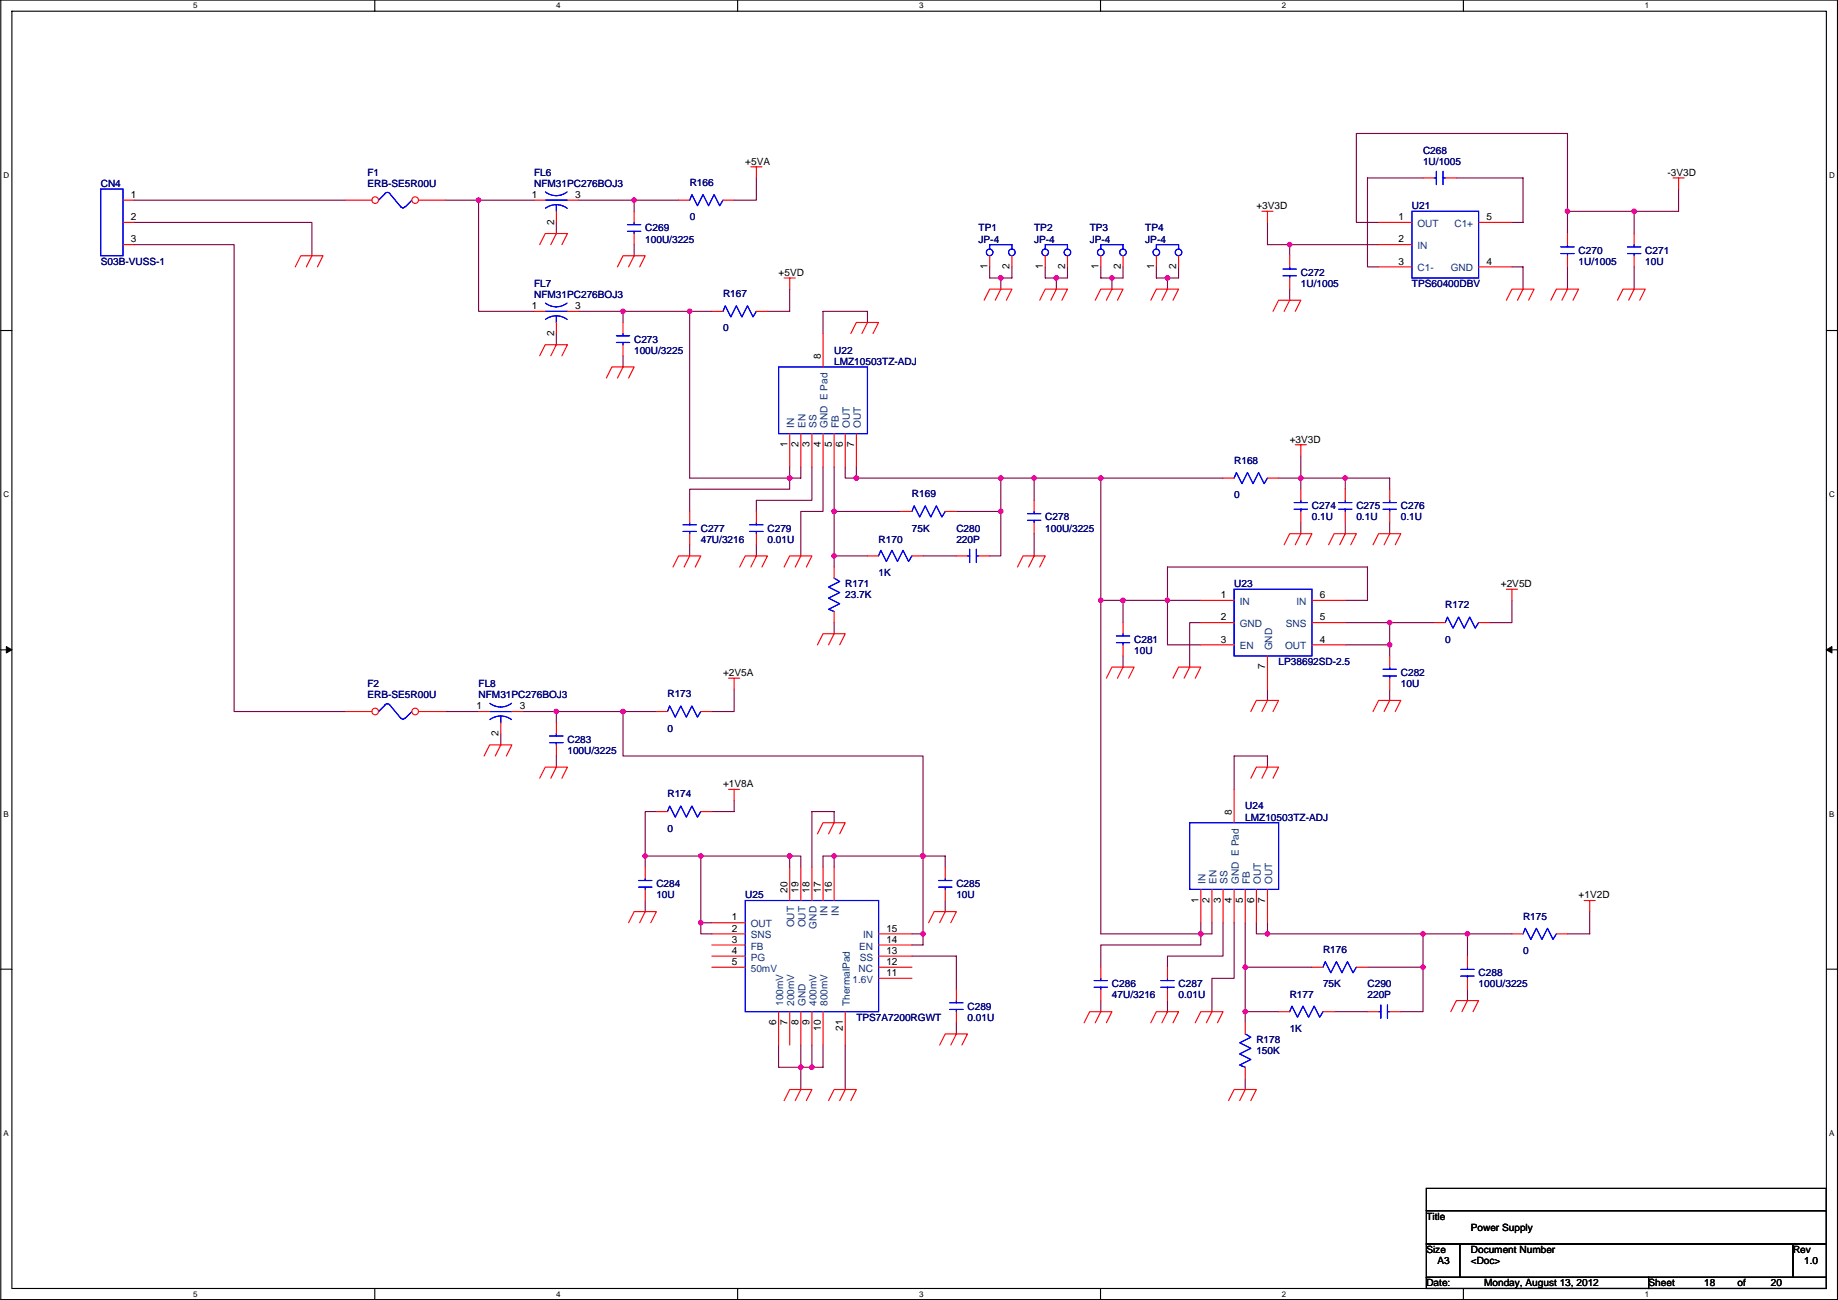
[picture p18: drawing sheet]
<svg xmlns="http://www.w3.org/2000/svg" width="420mm" height="297mm" viewBox="0 0 420 297" stroke-linecap="round" stroke-linejoin="round" font-family="sans-serif">
<defs><g id="words">
<g font-size="2.3" fill="#000080">
<text x="325.3" y="35.1">C268</text>
<text x="84" y="40.2">F1</text>
<text x="122.1" y="40.2">FL6</text>
<text x="325.3" y="37.6">1U/1005</text>
<text x="23" y="42.7">CN4</text>
<text x="84" y="42.7">ERB-SE5R00U</text>
<text x="122.1" y="42.7">NFM31PC276BOJ3</text>
<text x="157.7" y="42.5">R166</text>
<text x="322.8" y="47.8">U21</text>
<text x="147.5" y="52.9">C269</text>
<text x="157.7" y="50.3">0</text>
<text x="223.7" y="52.9">TP1</text>
<text x="236.4" y="52.9">TP2</text>
<text x="249.1" y="52.9">TP3</text>
<text x="261.8" y="52.9">TP4</text>
<text x="147.5" y="55.4">100U/3225</text>
<text x="223.7" y="55.4">JP-4</text>
<text x="236.4" y="55.4">JP-4</text>
<text x="249.1" y="55.4">JP-4</text>
<text x="261.8" y="55.4">JP-4</text>
<text x="360.9" y="58">C270</text>
<text x="376.1" y="58">C271</text>
<text x="23" y="60.5">S03B-VUSS-1</text>
<text x="122.1" y="65.6">FL7</text>
<text x="297.4" y="63">C272</text>
<text x="297.4" y="65.6">1U/1005</text>
<text x="322.8" y="65.6">TPS60400DBV</text>
<text x="360.9" y="60.5">1U/1005</text>
<text x="376.1" y="60.5">10U</text>
<text x="122.1" y="68.1">NFM31PC276BOJ3</text>
<text x="165.3" y="67.9">R167</text>
<text x="165.3" y="75.7">0</text>
<text x="145" y="78.3">C273</text>
<text x="145" y="80.8">100U/3225</text>
<text x="190.7" y="80.8">U22</text>
<text x="190.7" y="83.4">LMZ10503TZ-ADJ</text>
<text x="282.1" y="106">R168</text>
<text x="208.5" y="113.6">R169</text>
<text x="282.1" y="113.8">0</text>
<text x="238.9" y="118.9">C278</text>
<text x="299.9" y="116.4">C274</text>
<text x="299.9" y="118.9">0.1U</text>
<text x="310.1" y="116.4">C275</text>
<text x="310.1" y="118.9">0.1U</text>
<text x="320.2" y="116.4">C276</text>
<text x="320.2" y="118.9">0.1U</text>
<text x="160.2" y="121.5">C277</text>
<text x="160.2" y="124">47U/3216</text>
<text x="175.4" y="121.5">C279</text>
<text x="175.4" y="124">0.01U</text>
<text x="200.8" y="124">R170</text>
<text x="208.5" y="121.5">75K</text>
<text x="218.6" y="121.5">C280</text>
<text x="218.6" y="124">220P</text>
<text x="238.9" y="121.5">100U/3225</text>
<text x="200.8" y="131.6">1K</text>
<text x="193.2" y="134.2">R171</text>
<text x="193.2" y="136.7">23.7K</text>
<text x="282.1" y="134.2">U23</text>
<text x="330.4" y="139">R172</text>
<text x="259.3" y="146.9">C281</text>
<text x="259.3" y="149.4">10U</text>
<text x="330.4" y="146.9">0</text>
<text x="292.3" y="151.9">LP38692SD-2.5</text>
<text x="320.2" y="154.5">C282</text>
<text x="84" y="157">F2</text>
<text x="84" y="159.6">ERB-SE5R00U</text>
<text x="109.4" y="157">FL8</text>
<text x="109.4" y="159.6">NFM31PC276BOJ3</text>
<text x="152.6" y="159.3">R173</text>
<text x="320.2" y="157">10U</text>
<text x="152.6" y="167.2">0</text>
<text x="129.7" y="169.7">C283</text>
<text x="129.7" y="172.3">100U/3225</text>
<text x="152.6" y="182.2">R174</text>
<text x="284.7" y="185">U24</text>
<text x="152.6" y="190">0</text>
<text x="284.7" y="187.5">LMZ10503TZ-ADJ</text>
<text x="150" y="202.7">C284</text>
<text x="218.6" y="202.7">C285</text>
<text x="150" y="205.3">10U</text>
<text x="170.4" y="205.3">U25</text>
<text x="218.6" y="205.3">10U</text>
<text x="348.2" y="210.1">R175</text>
<text x="302.4" y="217.7">R176</text>
<text x="348.2" y="218">0</text>
<text x="254.2" y="225.6">C286</text>
<text x="269.4" y="225.6">C287</text>
<text x="302.4" y="225.6">75K</text>
<text x="312.6" y="225.6">C290</text>
<text x="338" y="223.1">C288</text>
<text x="338" y="225.6">100U/3225</text>
<text x="195.8" y="233.2">TPS7A7200RGWT</text>
<text x="221.2" y="230.7">C289</text>
<text x="221.2" y="233.2">0.01U</text>
<text x="254.2" y="228.1">47U/3216</text>
<text x="269.4" y="228.1">0.01U</text>
<text x="294.8" y="228.1">R177</text>
<text x="312.6" y="228.1">220P</text>
<text x="287.2" y="238.3">R178</text>
<text x="294.8" y="235.8">1K</text>
<text x="287.2" y="240.8">150K</text>
</g>
<g font-size="2.3">
<text x="170.4" y="37.6">+5VA</text>
<text x="381.2" y="40.2">-3V3D</text>
<text x="29.9" y="45.2">1</text>
<text x="121.6" y="45.2">1</text>
<text x="131.5" y="45.2">3</text>
<text x="287.2" y="47.8">+3V3D</text>
<text x="29.9" y="50.3">2</text>
<text x="126.7" y="51.4" transform="rotate(-90 126.7 51.4)">2</text>
<text x="319.7" y="50.3">1</text>
<text x="339.8" y="50.3">5</text>
<text x="29.9" y="55.4">3</text>
<text x="319.7" y="55.4">2</text>
<text x="178" y="63">+5VD</text>
<text x="225.7" y="61.5" transform="rotate(-90 225.7 61.5)">1</text>
<text x="230.8" y="61.5" transform="rotate(-90 230.8 61.5)">2</text>
<text x="238.4" y="61.5" transform="rotate(-90 238.4 61.5)">1</text>
<text x="243.5" y="61.5" transform="rotate(-90 243.5 61.5)">2</text>
<text x="251.1" y="61.5" transform="rotate(-90 251.1 61.5)">1</text>
<text x="256.2" y="61.5" transform="rotate(-90 256.2 61.5)">2</text>
<text x="263.8" y="61.5" transform="rotate(-90 263.8 61.5)">1</text>
<text x="268.9" y="61.5" transform="rotate(-90 268.9 61.5)">2</text>
<text x="319.7" y="60.5">3</text>
<text x="339.8" y="60.5">4</text>
<text x="121.6" y="70.6">1</text>
<text x="131.5" y="70.6">3</text>
<text x="126.7" y="76.8" transform="rotate(-90 126.7 76.8)">2</text>
<text x="187.6" y="82.1" transform="rotate(-90 187.6 82.1)">8</text>
<text x="294.8" y="101.1">+3V3D</text>
<text x="180" y="102.2" transform="rotate(-90 180 102.2)">1</text>
<text x="182.5" y="102.2" transform="rotate(-90 182.5 102.2)">2</text>
<text x="185.1" y="102.2" transform="rotate(-90 185.1 102.2)">3</text>
<text x="187.6" y="102.2" transform="rotate(-90 187.6 102.2)">4</text>
<text x="190.2" y="102.2" transform="rotate(-90 190.2 102.2)">5</text>
<text x="192.7" y="102.2" transform="rotate(-90 192.7 102.2)">6</text>
<text x="195.2" y="102.2" transform="rotate(-90 195.2 102.2)">7</text>
<text x="279.1" y="136.7">1</text>
<text x="301.7" y="136.7">6</text>
<text x="343.1" y="134.2">+2V5D</text>
<text x="279.1" y="141.7">2</text>
<text x="301.7" y="141.7">5</text>
<text x="279.1" y="146.8">3</text>
<text x="301.7" y="146.8">4</text>
<text x="165.3" y="154.5">+2V5A</text>
<text x="289.2" y="153" transform="rotate(-90 289.2 153)">7</text>
<text x="108.9" y="162.1">1</text>
<text x="118.8" y="162.1">3</text>
<text x="114" y="168.2" transform="rotate(-90 114 168.2)">2</text>
<text x="165.3" y="179.9">+1V8A</text>
<text x="281.6" y="186.2" transform="rotate(-90 281.6 186.2)">8</text>
<text x="180" y="204" transform="rotate(-90 180 204)">20</text>
<text x="182.5" y="204" transform="rotate(-90 182.5 204)">19</text>
<text x="185.1" y="204" transform="rotate(-90 185.1 204)">18</text>
<text x="187.6" y="204" transform="rotate(-90 187.6 204)">17</text>
<text x="190.2" y="204" transform="rotate(-90 190.2 204)">16</text>
<text x="274" y="206.3" transform="rotate(-90 274 206.3)">1</text>
<text x="276.5" y="206.3" transform="rotate(-90 276.5 206.3)">2</text>
<text x="279.1" y="206.3" transform="rotate(-90 279.1 206.3)">3</text>
<text x="281.6" y="206.3" transform="rotate(-90 281.6 206.3)">4</text>
<text x="284.1" y="206.3" transform="rotate(-90 284.1 206.3)">5</text>
<text x="286.7" y="206.3" transform="rotate(-90 286.7 206.3)">6</text>
<text x="289.2" y="206.3" transform="rotate(-90 289.2 206.3)">7</text>
<text x="360.9" y="205.3">+1V2D</text>
<text x="167.3" y="210.3">1</text>
<text x="167.3" y="212.9">2</text>
<text x="167.3" y="215.4">3</text>
<text x="202.6" y="215.4">14</text>
<text x="202.6" y="212.9">15</text>
<text x="167.3" y="217.9">4</text>
<text x="167.3" y="220.5">5</text>
<text x="202.6" y="220.5">12</text>
<text x="202.6" y="217.9">13</text>
<text x="202.6" y="223">11</text>
<text x="177.5" y="234.2" transform="rotate(-90 177.5 234.2)">6</text>
<text x="180" y="234.2" transform="rotate(-90 180 234.2)">7</text>
<text x="182.5" y="234.2" transform="rotate(-90 182.5 234.2)">8</text>
<text x="185.1" y="234.2" transform="rotate(-90 185.1 234.2)">9</text>
<text x="187.6" y="235.5" transform="rotate(-90 187.6 235.5)">10</text>
<text x="192.7" y="235.5" transform="rotate(-90 192.7 235.5)">21</text>
<text x="326.1" y="278.7">Title</text>
<text x="336.2" y="281.2">Power Supply</text>
<text x="326.1" y="286.3">Size</text>
<text x="336.2" y="286.3">Document Number</text>
<text x="409.9" y="286.3">Rev</text>
<text x="326.1" y="293.9">Date:</text>
<text x="328.6" y="288.8">A3</text>
<text x="336.2" y="288.8">&lt;Doc&gt;</text>
<text x="339.3" y="293.9">Monday, August 13, 2012</text>
<text x="376.9" y="293.9">Sheet</text>
<text x="389.6" y="293.9">18</text>
<text x="397.2" y="293.9">of</text>
<text x="404.8" y="293.9">20</text>
<text x="412.4" y="288.8">1.0</text>
</g>
<g font-size="2.3" fill="#004080">
<text x="324" y="51.9">OUT</text>
<text x="332.5" y="51.9">C1+</text>
<text x="324" y="56.9">IN</text>
<text x="324" y="62">C1-</text>
<text x="331.6" y="62">GND</text>
<text x="181.6" y="97.8" transform="rotate(-90 181.6 97.8)">IN</text>
<text x="184.1" y="97.8" transform="rotate(-90 184.1 97.8)">EN</text>
<text x="186.7" y="97.8" transform="rotate(-90 186.7 97.8)">SS</text>
<text x="189.2" y="97.8" transform="rotate(-90 189.2 97.8)">GND E Pad</text>
<text x="191.7" y="97.8" transform="rotate(-90 191.7 97.8)">FB</text>
<text x="194.3" y="97.8" transform="rotate(-90 194.3 97.8)">OUT</text>
<text x="196.8" y="97.8" transform="rotate(-90 196.8 97.8)">OUT</text>
<text x="283.4" y="138.2">IN</text>
<text x="283.4" y="143.3">GND</text>
<text x="293.9" y="143.3">SNS</text>
<text x="296.3" y="138.2">IN</text>
<text x="283.4" y="148.4">EN</text>
<text x="290.8" y="148.6" transform="rotate(-90 290.8 148.6)">GND</text>
<text x="293.8" y="148.4">OUT</text>
<text x="275.6" y="202" transform="rotate(-90 275.6 202)">IN</text>
<text x="278.1" y="202" transform="rotate(-90 278.1 202)">EN</text>
<text x="280.6" y="202" transform="rotate(-90 280.6 202)">SS</text>
<text x="283.2" y="202" transform="rotate(-90 283.2 202)">GND E Pad</text>
<text x="285.7" y="202" transform="rotate(-90 285.7 202)">FB</text>
<text x="288.3" y="202" transform="rotate(-90 288.3 202)">OUT</text>
<text x="290.8" y="202" transform="rotate(-90 290.8 202)">OUT</text>
<text x="189.2" y="209.3" transform="rotate(-90 189.2 209.3)">IN</text>
<text x="191.7" y="209.3" transform="rotate(-90 191.7 209.3)">IN</text>
<text x="171.6" y="211.9">OUT</text>
<text x="171.6" y="214.4">SNS</text>
<text x="181.6" y="211.9" transform="rotate(-90 181.6 211.9)">OUT</text>
<text x="184.1" y="211.9" transform="rotate(-90 184.1 211.9)">OUT</text>
<text x="186.7" y="212.2" transform="rotate(-90 186.7 212.2)">GND</text>
<text x="197.3" y="214.4">IN</text>
<text x="171.6" y="217">FB</text>
<text x="171.6" y="219.5">PG</text>
<text x="196.4" y="217">EN</text>
<text x="196.5" y="219.5">SS</text>
<text x="171.6" y="222">50mV</text>
<text x="194.9" y="224.6">1.6V</text>
<text x="196.3" y="222">NC</text>
<text x="179" y="229.9" transform="rotate(-90 179 229.9)">100mV</text>
<text x="181.6" y="229.9" transform="rotate(-90 181.6 229.9)">200mV</text>
<text x="184.1" y="229.9" transform="rotate(-90 184.1 229.9)">GND</text>
<text x="186.7" y="229.9" transform="rotate(-90 186.7 229.9)">400mV</text>
<text x="189.2" y="229.9" transform="rotate(-90 189.2 229.9)">800mV</text>
<text x="194.3" y="229.9" transform="rotate(-90 194.3 229.9)">ThermalPad</text>
</g>
<g font-size="1.8">
<text x="44.2" y="1.9">5</text>
<text x="127.1" y="1.9">4</text>
<text x="210.1" y="1.9">3</text>
<text x="293" y="1.9">2</text>
<text x="376" y="1.9">1</text>
<text x=".8" y="40.7">D</text>
<text x="418.1" y="40.7">D</text>
<text x=".8" y="113.6">C</text>
<text x="418.1" y="113.6">C</text>
<text x=".8" y="186.6">B</text>
<text x="418.1" y="186.6">B</text>
<text x=".8" y="259.5">A</text>
<text x="418.1" y="259.5">A</text>
<text x="44.2" y="296.3">5</text>
<text x="127.1" y="296.3">4</text>
<text x="210.1" y="296.3">3</text>
<text x="293" y="296.3">2</text>
<text x="376" y="296.3">1</text>
</g>
</g></defs>
<path d="M.2 0h419.8v296.9h-419.8zM2.7 2.6h414.8v291.8h-414.8z" fill="none" stroke="#000" stroke-width=".25"/>
<g fill="#fff">
<path d="M44.2 .3h1v2h-1z"/>
<path d="M44.2 294.7h1v2h-1z"/>
</g>
<path d="M85.7 0v2.6M85.7 294.4v2.5" fill="none" stroke="#000" stroke-width=".25"/>
<g fill="#fff">
<path d="M127.1 .3h1v2h-1z"/>
<path d="M127.1 294.7h1v2h-1z"/>
</g>
<path d="M168.6 0v2.6M168.6 294.4v2.5" fill="none" stroke="#000" stroke-width=".25"/>
<g fill="#fff">
<path d="M210.1 .3h1v2h-1z"/>
<path d="M210.1 294.7h1v2h-1z"/>
</g>
<path d="M251.6 0v2.6M251.6 294.4v2.5" fill="none" stroke="#000" stroke-width=".25"/>
<g fill="#fff">
<path d="M293 .3h1v2h-1z"/>
<path d="M293 294.7h1v2h-1z"/>
</g>
<path d="M334.5 0v2.6M334.5 294.4v2.5" fill="none" stroke="#000" stroke-width=".25"/>
<g fill="#fff">
<path d="M376 .3h1v2h-1z"/>
<path d="M376 294.7h1v2h-1z"/>
<path d="M.8 39h1.3v2.1h-1.3z"/>
<path d="M418.1 39h1.3v2.1h-1.3z"/>
<path d="M.8 112h1.3v2h-1.3z"/>
<path d="M418.1 112h1.3v2h-1.3z"/>
</g>
<path d="M.2 75.5h2.5M417.5 75.5h2.5" fill="none" stroke="#000" stroke-width=".25"/>
<g fill="#fff">
<path d="M.8 185h1.2v2h-1.2z"/>
<path d="M418.1 185h1.2v2h-1.2z"/>
</g>
<path d="M.2 148.5h2.5M417.5 148.5h2.5" fill="none" stroke="#000" stroke-width=".25"/>
<path d="M1.4 147.7l1.3 .8-1.3 .7zM417.5 148.5l1.3-.8v1.5z" fill="#000" stroke="#000" stroke-width=".23"/>
<g fill="#fff">
<path d="M.8 257.9h1.2v2h-1.2z"/>
<path d="M418.1 257.9h1.2v2h-1.2z"/>
</g>
<path d="M.2 221.4h2.5M417.5 221.4h2.5M326.1 271.5h91.4v5.1h-91.4zM326.1 276.6h91.4v7.6h-91.4zM326.1 291.9h50.8v2.5h-50.8zM326.1 284.2h7.6v7.7h-7.6zM333.7 284.2h76.2v7.7h-76.2zM376.9 291.9h40.6v2.5h-40.6zM409.9 284.2h7.6v7.7h-7.6z" fill="none" stroke="#000" stroke-width=".25"/>
<g fill="none" stroke="#800040" stroke-width=".25">
<path d="M30.7 55.9h22.8v106.7h25.4M30.7 50.8h40.6v7.6M30.7 45.7h48.2M101.8 45.7h7.6M122.1 45.7h-12.7v25.4h12.7M127.2 50.8v2.6M132.3 45.7h12.7M145 55.9v2.5M155.1 45.7h-10.1v2.6M172.9 40.7v5h-5.1M289.7 50.8v5.1h5.1v2.5M294.8 55.9h20.3"/>
<path d="M325.3 40.7h-12.7v20.3h2.5M332.9 40.7h15.3v10.1h-2.6M358.3 48.3v5.1M373.6 48.3h-15.3v-17.8h-48.2v20.3h5M373.6 48.3v5.1M383.7 43.2v5.1h-10.1M127.2 76.2v2.6M132.3 71.1h30.4M142.4 71.1v2.6M157.7 71.1v38.1h25.4v-2.5M180.5 66.1v5h-5.1M198.3 73.7v-2.6h-10.2v5.1"/>
<path d="M226.2 61v2.5h5.1v-2.5M228.8 63.5v2.6M238.9 61v2.5h5.1v-2.5M241.5 63.5v2.6M251.6 61v2.5h5.1v-2.5M254.2 63.5v2.6M264.3 61v2.5h5.1v-2.5M266.9 63.5v2.6M294.8 66.1v2.5M345.6 61h2.6v5.1M358.3 61v5.1M373.6 61v5.1"/>
<path d="M142.4 81.3v2.5M180.5 106.7v5.1h-22.8v5.1M185.6 106.7v7.6h-12.7v2.6M188.1 106.7v10.2h-5v10.1M190.7 106.7v10.2M193.2 106.7v2.5h2.6M195.8 106.7v2.5h33M205.9 116.9h-15.2v10.1M228.8 116.9v10.1h-2.6M228.8 109.2v7.7h-10.2M228.8 109.2h7.6M251.6 109.2h-15.2v5.1"/>
<path d="M279.6 109.2h-28v28M292.3 109.2h15.2M297.4 104.2v7.6M297.4 119.4v2.5M307.5 111.8v-2.6h10.2v2.6M307.5 119.4v2.5M317.7 119.4v2.5M157.7 124.5v2.5M172.9 124.5v2.5M198.3 127h-7.6v2.6M211 127h7.6M236.4 121.9v5.1"/>
<path d="M251.6 137.2h5.1v5.1M251.6 137.2v76.2h25.4v-2.6M256.7 137.2h10.2v10.1h7.6M274.5 137.2h-7.6v-7.6h45.7v7.6h-5.1M345.6 137.2v5.1h-5.1M167.8 157.5v5.1h-5.1M190.7 142.3v2.5M256.7 149.9v2.5M274.5 142.3h-2.5v10.1M289.7 157.5v2.5M307.5 142.3h10.2M307.5 147.3h10.2"/>
<path d="M317.7 147.3v2.6M317.7 157.5v2.5M327.8 142.3h-10.1v5M101.8 162.6h7.6M114.5 167.7v2.5M119.6 162.6h7.6M127.2 172.7v2.6M142.4 162.6h-15.2v2.5M150 162.6h-7.6v10.1h68.6v43.2h-2.5M289.7 175.3v-2.6h-7.6v7.7M147.5 195.6h12.7M147.5 195.6v2.5"/>
<path d="M150 185.4h-2.5v10.2M160.2 195.6h20.3v2.5M160.2 195.6v15.2h2.5M167.8 182.9v2.5h-5.1M180.5 195.6h2.6v2.5M188.1 198.1v-2.5h28v2.5M190.7 188v-2.6h-5.1v12.7M190.7 195.6v2.5M147.5 205.8v2.5M160.2 210.8v2.6h2.5M208.5 213.4h2.5M208.5 218.5h10.1v7.6"/>
<path d="M216.1 205.8v2.5M274.5 210.8v5.1h-22.9v5.1M279.6 210.8v7.7h-12.7v2.5M282.1 210.8v12.7h-5.1v7.7M284.7 210.8v10.2h15.2M287.2 210.8v2.6h2.5M289.7 210.8v2.6h35.6M335.5 213.4h-10.2v7.6M335.5 213.4h10.1M335.5 213.4v5.1M363.4 208.3v5.1h-5.1M178 238.8v5.1h10.1v-5.1"/>
<path d="M183.1 238.8v10.1M185.6 238.8v5.1M193.2 238.8v10.1M218.6 233.7v2.5M251.6 228.6v2.6M266.9 228.6v2.6M284.7 221v10.2h7.6M284.7 231.2v2.5M305 231.2h7.6M312.6 221h12.7M325.3 221v10.2h-5.1M335.5 226.1v2.5"/>
<path d="M284.7 246.4v2.5"/>
</g>
<g fill="#f0f" stroke="#f0f" stroke-width=".25">
<circle cx="109.4" cy="45.7" r=".5"/>
<circle cx="144.9" cy="45.7" r=".5"/>
<circle cx="142.4" cy="71.1" r=".5"/>
<circle cx="180.5" cy="109.2" r=".5"/>
<circle cx="157.6" cy="71.1" r=".5"/>
<circle cx="195.7" cy="109.2" r=".5"/>
<circle cx="228.8" cy="109.2" r=".5"/>
<circle cx="190.7" cy="116.8" r=".5"/>
<circle cx="190.7" cy="127" r=".5"/>
<circle cx="228.8" cy="116.8" r=".5"/>
<circle cx="236.4" cy="109.2" r=".5"/>
<circle cx="251.6" cy="109.2" r=".5"/>
<circle cx="266.9" cy="137.2" r=".5"/>
<circle cx="256.7" cy="137.2" r=".5"/>
<circle cx="317.7" cy="142.2" r=".5"/>
<circle cx="317.7" cy="147.3" r=".5"/>
<circle cx="297.3" cy="109.2" r=".5"/>
<circle cx="307.5" cy="109.2" r=".5"/>
<circle cx="274.5" cy="213.4" r=".5"/>
<circle cx="251.6" cy="137.2" r=".5"/>
<circle cx="284.6" cy="231.1" r=".5"/>
<circle cx="284.6" cy="221" r=".5"/>
<circle cx="325.3" cy="221" r=".5"/>
<circle cx="127.2" cy="162.6" r=".5"/>
<circle cx="142.4" cy="162.6" r=".5"/>
<circle cx="358.3" cy="48.3" r=".5"/>
<circle cx="373.5" cy="48.3" r=".5"/>
<circle cx="294.8" cy="55.9" r=".5"/>
<circle cx="228.8" cy="63.5" r=".5"/>
<circle cx="241.5" cy="63.5" r=".5"/>
<circle cx="254.2" cy="63.5" r=".5"/>
<circle cx="266.9" cy="63.5" r=".5"/>
<circle cx="289.7" cy="213.4" r=".5"/>
<circle cx="325.3" cy="213.4" r=".5"/>
<circle cx="335.4" cy="213.4" r=".5"/>
<circle cx="183" cy="243.8" r=".5"/>
<circle cx="185.6" cy="243.8" r=".5"/>
<circle cx="190.7" cy="195.6" r=".5"/>
<circle cx="211" cy="213.4" r=".5"/>
<circle cx="211" cy="195.6" r=".5"/>
<circle cx="180.5" cy="195.6" r=".5"/>
<circle cx="160.2" cy="195.6" r=".5"/>
<circle cx="160.2" cy="210.8" r=".5"/>
<circle cx="147.5" cy="195.6" r=".5"/>
</g>
<g fill="none" stroke="#f00" stroke-width=".25">
<path d="M171.6 38.1h2.6M172.9 38.1v2.6M28.1 45.7h2.6M28.1 50.8h2.6M28.1 55.9h2.6M71.3 58.4l-1.3 2.6M123.4 55.9l1.2-2.5h5.1l-1.3 2.5M127.2 53.4l-1.3 2.5M145 58.4l-1.3 2.6M145 48.3v2.5M145 53.4v2.5M226.2 58.4v2.6"/>
<path d="M231.3 58.4v2.6M238.9 58.4v2.6M244 58.4v2.6M288.5 48.3h2.5M289.7 48.3v2.5M315.1 50.8h7.7M315.1 55.9h7.7M325.3 40.7h2.5M330.4 40.7h2.5M338 50.8h7.6M373.6 53.4v2.5M373.6 58.4v2.6"/>
<path d="M382.4 40.7h2.6M383.7 40.7v2.5M67.5 61l1.3-2.6h5l-1.2 2.6M127.2 78.8l-1.3 2.5M141.1 61l1.3-2.6h5.1l-1.3 2.6M142.4 73.7v2.5M142.4 78.8v2.5M162.7 71.1h2.6M172.9 71.1h2.5M179.2 63.5h2.6M180.5 63.5v2.6M194.5 76.2l1.3-2.5h5l-1.2 2.5"/>
<path d="M198.3 73.7l-1.3 2.5M225 68.6l1.2-2.5h5.1l-1.3 2.5M228.8 66.1l-1.3 2.5M237.7 68.6l1.2-2.5h5.1l-1.3 2.5M241.5 66.1l-1.3 2.5M250.4 68.6l1.2-2.5h5.1l-1.3 2.5M254.2 66.1l-1.3 2.5M263.1 68.6l1.2-2.5h5.1l-1.3 2.5M266.9 66.1l-1.3 2.5M291 71.1l1.3-2.5h5.1l-1.3 2.5M294.8 68.6l-1.3 2.5M315.1 61h7.7"/>
<path d="M338 61h7.6M344.3 68.6l1.3-2.5h5.1l-1.3 2.5M348.2 66.1l-1.3 2.5M354.5 68.6l1.3-2.5h5.1l-1.3 2.5M358.3 66.1l-1.3 2.5M369.7 68.6l1.3-2.5h5.1l-1.3 2.5M373.6 66.1l-1.3 2.5M123.4 81.3l1.2-2.5h5.1l-1.3 2.5M138.6 86.4l1.3-2.6h5.1l-1.3 2.6M142.4 83.8l-1.3 2.6M172.9 116.9v2.5M236.4 114.3v2.6"/>
<path d="M236.4 119.4v2.5M279.6 109.2h2.5M289.7 109.2h2.6M296.1 101.6h2.5M297.4 101.6v2.6M317.7 111.8v2.5M317.7 116.9v2.5M153.8 129.6l1.3-2.6h5.1l-1.3 2.6M157.7 127l-1.3 2.6M169.1 129.6l1.3-2.6h5l-1.2 2.6M172.9 121.9v2.6M172.9 127l-1.3 2.6"/>
<path d="M179.2 129.6l1.3-2.6h5.1l-1.3 2.6M183.1 127l-1.3 2.6M218.6 127h2.6M223.7 127h2.5M232.6 129.6l1.3-2.6h5l-1.2 2.6M236.4 127l-1.3 2.6M293.5 124.5l1.3-2.6h5.1l-1.3 2.6M297.4 121.9l-1.3 2.6M303.7 124.5l1.3-2.6h5.1l-1.3 2.6M307.5 121.9l-1.3 2.6M313.9 124.5l1.2-2.6h5.1l-1.3 2.6M317.7 121.9l-1.3 2.6"/>
<path d="M344.3 134.6h2.6M345.6 134.6v2.6M166.5 155h2.6M167.8 155v2.5M186.9 147.3l1.2-2.5h5.1l-1.3 2.5M190.7 144.8l-1.3 2.5M252.9 155l1.3-2.6h5.1l-1.3 2.6M256.7 152.4l-1.3 2.6M268.1 155l1.3-2.6h5.1l-1.3 2.6M272 152.4l-1.3 2.6M327.8 142.3h2.6M338 142.3h2.5"/>
<path d="M110.7 172.7l1.2-2.5h5.1l-1.3 2.5M114.5 170.2l-1.3 2.5M123.4 177.8l1.2-2.5h5.1l-1.3 2.5M127.2 175.3l-1.3 2.5M285.9 162.6l1.3-2.6h5.1l-1.3 2.6M285.9 177.8l1.3-2.5h5.1l-1.3 2.5M289.7 160l-1.2 2.6M289.7 175.3l-1.2 2.5M313.9 162.6l1.2-2.6h5.1l-1.3 2.6M317.7 160l-1.3 2.6M147.5 198.1v2.6M166.5 180.4h2.6"/>
<path d="M167.8 180.4v2.5M180.5 198.1v7.7M183.1 198.1v7.7M185.6 198.1v7.7M186.9 190.5l1.2-2.5h5.1l-1.3 2.5M188.1 198.1v7.7M190.7 188l-1.3 2.5M190.7 198.1v7.7M143.7 210.8l1.3-2.5h5l-1.2 2.5M147.5 208.3l-1.3 2.5M147.5 203.2v2.6M162.7 213.4h7.7"/>
<path d="M162.7 210.8h7.7M162.7 215.9h7.7M162.7 218.5h7.7M200.8 213.4h7.7M200.8 215.9h7.7M200.8 218.5h7.7M212.3 210.8l1.2-2.5h5.1l-1.3 2.5M216.1 208.3l-1.3 2.5M335.5 218.5v2.5M345.6 213.4h2.6M355.8 213.4h2.5M362.1 205.8h2.6"/>
<path d="M363.4 205.8v2.5M162.7 221h7.7M178 231.2v7.6M180.5 231.2v7.6M183.1 231.2v7.6M185.6 231.2v7.6M188.1 231.2v7.6M193.2 231.2v7.6M200.8 221h7.7M200.8 223.5h7.7M214.8 238.8l1.3-2.6h5.1l-1.3 2.6M218.6 236.2l-1.3 2.6"/>
<path d="M218.6 226.1v2.5M218.6 231.2v2.5M247.8 233.7l1.3-2.5h5.1l-1.3 2.5M251.6 231.2l-1.2 2.5M263.1 233.7l1.2-2.5h5.1l-1.3 2.5M266.9 231.2l-1.3 2.5M273.2 233.7l1.3-2.5h5.1l-1.3 2.5M277 231.2l-1.2 2.5M284.7 233.7v2.5M292.3 231.2h2.5M299.9 221h2.5M302.4 231.2h2.6"/>
<path d="M310.1 221h2.5M331.6 231.2l1.3-2.6h5.1l-1.3 2.6M335.5 228.6l-1.3 2.6M335.5 223.5v2.6M179.2 251.5l1.3-2.6h5.1l-1.3 2.6M183.1 248.9l-1.3 2.6M189.4 251.5l1.3-2.6h5.1l-1.3 2.6M193.2 248.9l-1.3 2.6M280.8 251.5l1.3-2.6h5.1l-1.3 2.6M284.7 248.9l-1.3 2.6M284.7 243.9v2.5"/>
</g>
<g fill="none" stroke="#00f" stroke-width=".25">
<path d="M328.3 39.1v3.1M329.9 39.1v3.1M23 43.2h5.1v15.2h-5.1zM88 44.2l.6-.2 .5 .2M88.1 44.2l-1.6 1.5M89.1 44.2l2.5 3.1M91.7 47.2l.4 .3 .5-.3M94.2 45.7l-1.6 1.6M143.4 52.9h3.1M143.4 51.3h3.1M145 50.8v.5M145 52.9v.5"/>
<path d="M226.2 56.9v-1h5.1v1M238.9 56.9v-1h5.1v1M322.8 48.3h15.2v15.2h-15.2zM327.8 40.7h.5M329.9 40.7h.5M372 57.9h3.1M372 56.4h3.1M373.6 55.9v.5M373.6 57.9v.5M140.9 78.3h3M140.9 76.7h3M142.4 76.2v.5"/>
<path d="M142.4 78.3v.5M165.3 71.1l.5-1.2 1.3 2.5 1.2-2.5 1.3 2.5 1.3-2.5 1.2 2.5 .8-1.3M171.4 119.9h3M172.9 119.4v.5M234.9 118.9h3M234.9 117.4h3M236.4 116.9v.5M236.4 118.9v.5M282.1 109.2l.5-1.2 1.3 2.5 1.3-2.5 1.2 2.5 1.3-2.5 1.3 2.5 .7-1.3M316.2 116.4h3M316.2 114.8h3M317.7 114.3v.5"/>
<path d="M317.7 116.4v.5M171.4 121.4h3M172.9 121.4v.5M221.2 127h.5M221.7 125.5v3M223.2 125.5v3M223.2 127h.5M330.4 142.3l.5-1.3 1.3 2.5 1.2-2.5 1.3 2.5 1.3-2.5 1.2 2.5 .8-1.2M146 202.7h3M146 201.2h3M147.5 200.7v.5M147.5 202.7v.5"/>
<path d="M170.4 205.8h30.4v25.4h-30.4zM348.2 213.4l.5-1.3 1.2 2.6 1.3-2.6 1.3 2.6 1.2-2.6 1.3 2.6 .8-1.3M217.1 230.7h3M217.1 229.1h3M218.6 228.6v.5M218.6 230.7v.5M284.7 236.2l1.2 .8-2.5 1.3 2.5 1.2-2.5 1.3 2.5 1.3-2.5 1.3 1.3 .5M294.8 231.2l.5-1.3 1.3 2.5 1.3-2.5 1.2 2.5 1.3-2.5 1.3 2.5 .7-1.2M302.4 221l.5-1.3 1.3 2.6 1.3-2.6 1.3 2.6 1.2-2.6 1.3 2.6 .8-1.3M333.9 223h3.1M333.9 221.5h3.1M335.5 221v.5"/>
<path d="M335.5 223v.5"/>
<circle cx="226.2" cy="57.7" r=".76"/>
<circle cx="231.3" cy="57.7" r=".76"/>
<circle cx="238.9" cy="57.7" r=".76"/>
<circle cx="244" cy="57.7" r=".76"/>
</g>
<circle cx="85.8" cy="45.7" r=".76" fill="#fff" stroke="#f00" stroke-width=".25"/>
<path d="M78.9 45.7h6.1" fill="none" stroke="#f00" stroke-width=".25"/>
<circle cx="94.9" cy="45.7" r=".76" fill="#fff" stroke="#f00" stroke-width=".25"/>
<path d="M95.7 45.7h6.1M251.6 58.4v2.6M256.7 58.4v2.6M256.7 142.3v2.5M256.7 147.3v2.6M127.2 165.1v2.6M127.2 170.2v2.5" fill="none" stroke="#f00" stroke-width=".25"/>
<g fill="none" stroke="#00f" stroke-width=".25">
<path d="M251.6 56.9v-1h5.1v1M255.2 146.8h3M255.2 145.3h3M256.7 144.8v.5M256.7 146.8v.5M88 161l.6-.2 .5 .2M88.1 161.1l-1.6 1.5M89.1 161.1l2.5 3M91.7 164.1l.4 .2 .5-.2M94.2 162.6l-1.6 1.5M125.7 169.7h3M125.7 168.2h3"/>
<path d="M127.2 167.7v.5M127.2 169.7v.5"/>
<circle cx="251.6" cy="57.7" r=".76"/>
<circle cx="256.7" cy="57.7" r=".76"/>
</g>
<circle cx="85.8" cy="162.6" r=".76" fill="#fff" stroke="#f00" stroke-width=".25"/>
<path d="M78.9 162.6h6.1" fill="none" stroke="#f00" stroke-width=".25"/>
<circle cx="94.9" cy="162.6" r=".76" fill="#fff" stroke="#f00" stroke-width=".25"/>
<g fill="none" stroke="#f00" stroke-width=".25">
<path d="M122.1 45.7h2.5M127.2 48.3v2.5M129.7 45.7h2.6M155.1 45.7h2.6M165.3 45.7h2.5M264.3 58.4v2.6M269.4 58.4v2.6M294.8 58.4v2.6M358.3 53.4v2.5M358.3 58.4v2.6M122.1 71.1h2.5M127.2 73.7v2.5"/>
<path d="M129.7 71.1h2.6M188.1 76.2v7.6M294.8 63.5v2.6M180.5 99.1v7.6M183.1 99.1v7.6M185.6 99.1v7.6M188.1 99.1v7.6M190.7 99.1v7.6M193.2 99.1v7.6M195.8 99.1v7.6M157.7 116.9v2.5M205.9 116.9h2.6"/>
<path d="M216.1 116.9h2.5M297.4 111.8v2.5M297.4 116.9v2.5M307.5 111.8v2.5M307.5 116.9v2.5M157.7 121.9v2.6M190.7 129.6v2.5M190.7 139.7v2.6M198.3 127h2.5M208.5 127h2.5M274.5 137.2h7.6M299.9 137.2h7.6"/>
<path d="M274.5 142.3h7.6M274.5 147.3h7.6M289.7 149.9v7.6M299.9 142.3h7.6M299.9 147.3h7.6M317.7 149.9v2.5M317.7 155v2.5M95.7 162.6h6.1M109.4 162.6h2.5M114.5 165.1v2.6M117 162.6h2.6M150 162.6h2.6"/>
<path d="M160.2 162.6h2.5M150 185.4h2.6M160.2 185.4h2.5M216.1 198.1v2.6M282.1 180.4v7.6M216.1 203.2v2.6M274.5 203.2v7.6M277 203.2v7.6M279.6 203.2v7.6M282.1 203.2v7.6M284.7 203.2v7.6M287.2 203.2v7.6"/>
<path d="M289.7 203.2v7.6M251.6 221v2.5M251.6 226.1v2.5M266.9 221v2.5M266.9 226.1v2.5M312.6 231.2h2.5M317.7 231.2h2.5"/>
</g>
<g fill="none" stroke="#00f" stroke-width=".25">
<path d="M124.6 45.7h5.1M124.7 43.9a4 4 0 0 0 4.9 0M124.7 47.6a4.1 4.1 0 0 1 4.9 0M127.2 46.8v1.5M157.7 45.7l.5-1.2 1.2 2.5 1.3-2.5 1.3 2.5 1.2-2.5 1.3 2.5 .8-1.3M264.3 56.9v-1h5.1v1M356.8 57.9h3M356.8 56.4h3M358.3 55.9v.5M358.3 57.9v.5M124.6 71.1h5.1M124.7 69.3a4 4 0 0 0 4.9 0"/>
<path d="M124.7 73a4.1 4.1 0 0 1 4.9 0M127.2 72.2v1.5M293.3 63h3M293.3 61.5h3M294.8 61v.5M294.8 63v.5M178 83.8h20.3v15.3h-20.3zM156.1 119.9h3.1M157.7 119.4v.5M208.5 116.9l.5-1.3 1.2 2.5 1.3-2.5 1.3 2.5 1.2-2.5 1.3 2.5 .8-1.2M295.8 116.4h3.1M295.8 114.8h3.1"/>
<path d="M297.4 114.3v.5M297.4 116.4v.5M306 116.4h3M306 114.8h3M307.5 114.3v.5M307.5 116.4v.5M156.1 121.4h3.1M157.7 121.4v.5M190.7 132.1l1.2 .8-2.5 1.2 2.5 1.3-2.5 1.3 2.5 1.2-2.5 1.3 1.3 .5M200.8 127l.5-1.2 1.3 2.5 1.3-2.5 1.3 2.5 1.2-2.5 1.3 2.5 .8-1.3M282.1 134.6h17.8v15.3h-17.8zM316.2 154.5h3"/>
<path d="M316.2 152.9h3M317.7 152.4v.5M317.7 154.5v.5M111.9 162.6h5.1M112 160.7a4 4 0 0 0 4.9 0M112 164.4a4.1 4.1 0 0 1 4.9 0M114.5 163.6v1.5M152.6 162.6l.5-1.3 1.3 2.6 1.2-2.6 1.3 2.6 1.3-2.6 1.2 2.6 .8-1.3M152.6 185.4l.5-1.2 1.3 2.5 1.2-2.5 1.3 2.5 1.3-2.5 1.2 2.5 .8-1.3M272 188h20.3v15.2h-20.3zM214.6 202.7h3M214.6 201.2h3"/>
<path d="M216.1 200.7v.5M216.1 202.7v.5M250.1 225.6h3.1M250.1 224h3.1M251.6 223.5v.5M251.6 225.6v.5M265.4 225.6h3M265.4 224h3M266.9 223.5v.5M266.9 225.6v.5M315.1 231.2h.5M315.6 229.6v3.1"/>
<path d="M317.2 229.6v3.1M317.2 231.2h.5"/>
<circle cx="264.3" cy="57.7" r=".76"/>
<circle cx="269.4" cy="57.7" r=".76"/>
</g>
<g fill="#f0f" stroke="#f0f" stroke-width=".25">
<circle cx="109.4" cy="45.7" r=".5"/>
<circle cx="144.9" cy="45.7" r=".5"/>
<circle cx="142.4" cy="71.1" r=".5"/>
<circle cx="180.5" cy="109.2" r=".5"/>
<circle cx="157.6" cy="71.1" r=".5"/>
<circle cx="195.7" cy="109.2" r=".5"/>
<circle cx="228.8" cy="109.2" r=".5"/>
<circle cx="190.7" cy="116.8" r=".5"/>
<circle cx="190.7" cy="127" r=".5"/>
<circle cx="228.8" cy="116.8" r=".5"/>
<circle cx="236.4" cy="109.2" r=".5"/>
<circle cx="251.6" cy="109.2" r=".5"/>
<circle cx="266.9" cy="137.2" r=".5"/>
<circle cx="256.7" cy="137.2" r=".5"/>
<circle cx="317.7" cy="142.2" r=".5"/>
<circle cx="317.7" cy="147.3" r=".5"/>
<circle cx="297.3" cy="109.2" r=".5"/>
<circle cx="307.5" cy="109.2" r=".5"/>
<circle cx="274.5" cy="213.4" r=".5"/>
<circle cx="251.6" cy="137.2" r=".5"/>
<circle cx="284.6" cy="231.1" r=".5"/>
<circle cx="284.6" cy="221" r=".5"/>
<circle cx="325.3" cy="221" r=".5"/>
<circle cx="127.2" cy="162.6" r=".5"/>
<circle cx="142.4" cy="162.6" r=".5"/>
<circle cx="358.3" cy="48.3" r=".5"/>
<circle cx="373.5" cy="48.3" r=".5"/>
<circle cx="294.8" cy="55.9" r=".5"/>
<circle cx="228.8" cy="63.5" r=".5"/>
<circle cx="241.5" cy="63.5" r=".5"/>
<circle cx="254.2" cy="63.5" r=".5"/>
<circle cx="266.9" cy="63.5" r=".5"/>
<circle cx="289.7" cy="213.4" r=".5"/>
<circle cx="325.3" cy="213.4" r=".5"/>
<circle cx="335.4" cy="213.4" r=".5"/>
<circle cx="183" cy="243.8" r=".5"/>
<circle cx="185.6" cy="243.8" r=".5"/>
<circle cx="190.7" cy="195.6" r=".5"/>
<circle cx="211" cy="213.4" r=".5"/>
<circle cx="211" cy="195.6" r=".5"/>
<circle cx="180.5" cy="195.6" r=".5"/>
<circle cx="160.2" cy="195.6" r=".5"/>
<circle cx="160.2" cy="210.8" r=".5"/>
<circle cx="147.5" cy="195.6" r=".5"/>
</g>
<use href="#words"/>
</svg>
